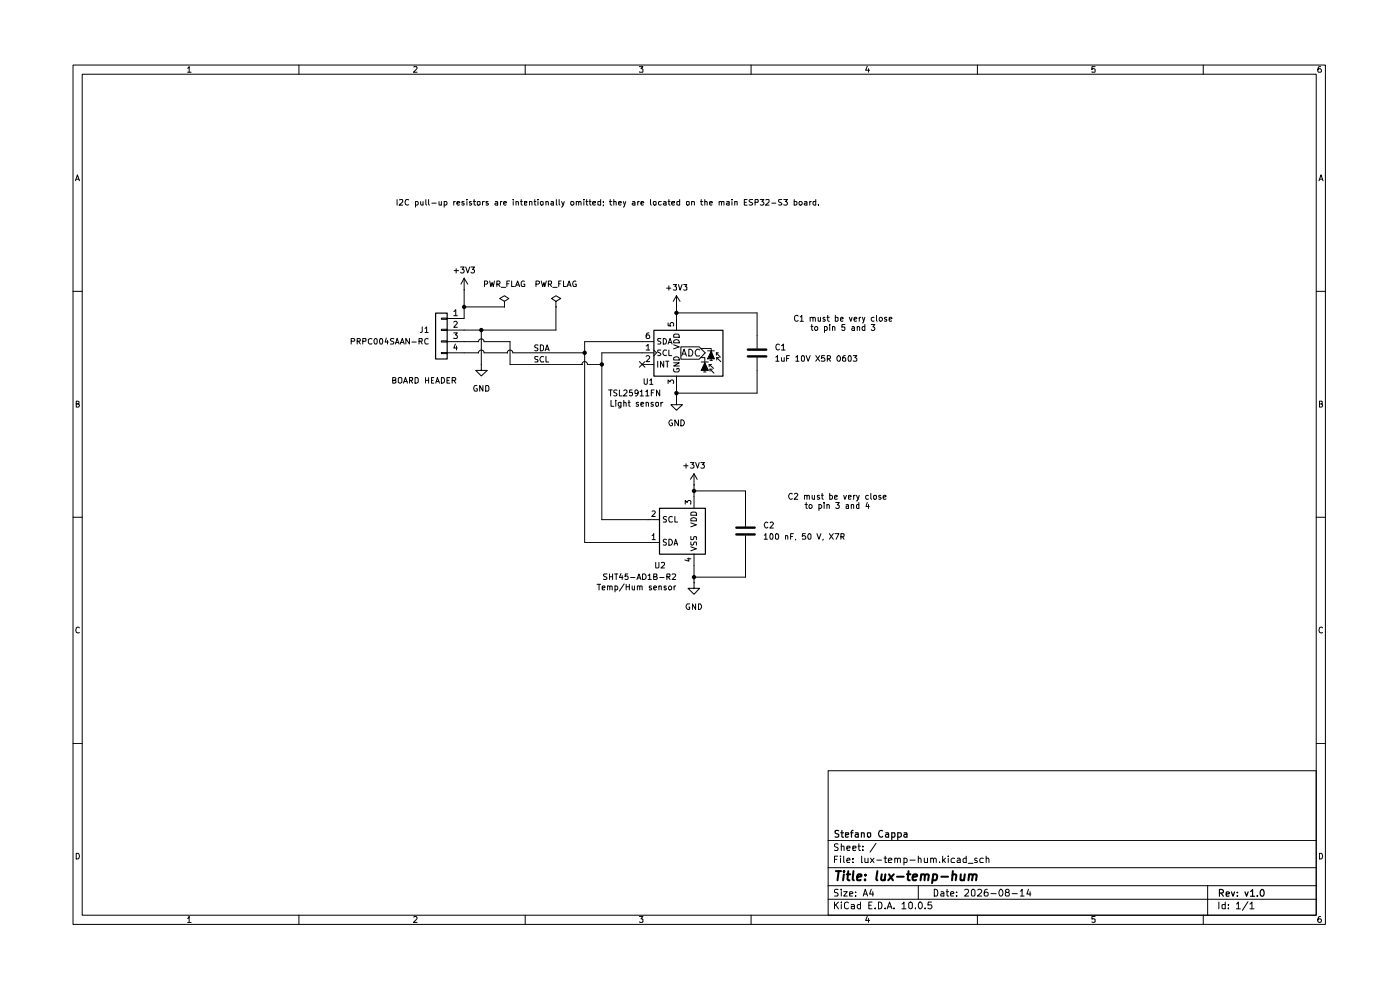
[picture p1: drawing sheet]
<svg xmlns="http://www.w3.org/2000/svg" width="297mm" height="210mm" viewBox="0 0 297 210" stroke-linecap="round" stroke-linejoin="round" font-family="sans-serif">
<g fill="none" stroke="#000" stroke-width=".21">
<path d="M15.5 13.8h265.7v182.3h-265.7zM17.4 15.7h261.8v178.4h-261.8zM39.8 14.5l.3-.4v1.2M39.8 15.3h.8M63.4 13.8v1.9M87.8 14.2l.6-.1 .1 .4-.8 .8h.8M111.4 13.8v1.9M135.6 14.1h.8l-.4 .5 .4 .1v.5h-.8M159.3 13.8v1.9M184 14.1l-.4 .8h.9M184.2 14.6v.7M207.3 13.8v1.9"/>
<path d="M232.3 14.1h-.7v.6l.2-.1 .5 .1-.1 .6-.6-.1M255.3 13.8v1.9M280.2 14.1l-.5 .1a.94 .94 0 0 0 0 1.1h.5l.1-.1v-.4l-.2-.2h-.3l-.2 .2M16 38.4l.4-1.3 .4 1.3M16.2 38h.6M279.8 38.4l.4-1.3 .5 1.3M279.9 38h.6M84.2 42.3v1.2M84.7 42.4l.6-.1 .1 .5-.7 .7h.7M86.7 42.4l-.5-.1a.61 .61 0 0 0-.3 .8 .61 .61 0 0 0 .8 .3M88.1 43.4h.5l.1-.5-.1-.1h-.5v1.1M89.2 42.8v.5l.2 .2 .3-.1"/>
<path d="M89.7 42.8v.7M90.3 42.3v1l.2 .2M90.9 42.3v1l.2 .2M91.6 43.1h.9M93.1 42.8v.6h.5M93.6 42.8v.7M94.2 43.4h.5l.1-.5-.1-.1h-.5v1.1M96.3 42.8v.7M96.3 57.4h1M96.6 42.8h-.3v.1M96.8 57v.9M96.9 43.1l.6-.1-.1-.2h-.4l-.1 .1v.4l.2 .2 .3-.1"/>
<path d="M97.7 56.6h.8l-.5 .5 .5 .3-.1 .4-.5 .1-.2-.2M98.5 42.8h-.5v.1v.2l.5 .1v.2h-.5M98.5 59v8.6h-3.7M98.5 59l-.7 1.3M98.5 59l.7 1.3M98.8 56.6l.4 1.3 .4-1.3M99.1 42.3v.1M99.1 42.8v.7M99.9 56.6h.8l-.5 .5 .4 .1v.6l-.5 .1-.2-.2M100 42.8h-.4v.1l.5 .4-.2 .2-.3-.1M100.4 42.8h.5M100.6 42.3v1l.3 .2"/>
<path d="M101.3 42.8h.6v.6h-.6zM102.4 42.8v.7M102.8 42.8l-.4 .1M103.5 42.8h-.4v.3h.4l.1 .2-.1 .2-.4-.1M103.9 59.6l.2 1.2 .3-.9 .2 .9 .3-1.2M105.1 42.8h.4l.1 .7M105.6 43l-.5 .1-.1 .2 .2 .2 .4-.1M106.2 42.8v.7M106.5 42.8h-.2l-.1 .1M106.8 43.1l.6-.1v-.2h-.5l-.1 .1v.4l.2 .2 .4-.1M108.1 59.6h-.6v1.2M108.5 59.6v1.2h.6"/>
<path d="M108.9 42.3v.1M108.9 42.8v.7M109.5 42.8h.4l.1 .7M109.5 42.8v.7M110.4 42.8h.4M110.6 42.3v1l.2 .2M111.2 43.1l.6-.1v-.2h-.6v.6h.6M111.2 59.7a.45 .45 0 0 0-.6 .2v.6l.1 .3 .6-.1v-.4h-.2M112.3 42.8h.5l.1 .7M112.3 42.8v.7M113.3 42.8h.4M113.5 42.3v1.1l.2 .1"/>
<path d="M114.1 42.3v.1M114.1 42.8v.7M114.7 42.8h.5v.6h-.5zM114.8 59.6l.3 1.2 .3-.9 .2 .9 .3-1.2M115.8 42.8h.4l.1 .7M115.8 42.8v.7M116.9 42.8h.4l.1 .7M117.4 43l-.5 .1-.1 .2 .2 .2 .4-.1M118 42.3v1.1l.2 .1M118.6 42.3v1l.2 .2M119 59.6h-.5v1.2M119.1 42.8l.4 .7"/>
<path d="M119.5 59.6v1.2h.6M119.7 42.8l-.4 1.1h-.2M121.2 42.8h.4l.1 .1v.5h-.5zM122.2 59.7l-.1-.1a.66 .66 0 0 0-.6 .5 .66 .66 0 0 0 .2 .7l.6-.1v-.4h-.3M122.3 42.8h.4l.1 .7M122.3 42.8v.7M122.8 42.9v-.1h.4l.1 .7M123.9 42.3v.1M123.9 42.8v.7M124.3 42.8h.4M124.5 42.3v1.1l.2 .1M125 42.8h.4"/>
<path d="M125.1 42.3v1l.3 .2M125.7 43.1l.6-.1v-.2h-.5l-.1 .1 .1 .5h.5M127.4 42.8h-.6v.6h.6M127.4 42.3v1.2M128 43.4l-.1 .3M128 42.8v.1M129.3 42.8h.5M129.5 42.3v1l.3 .2M130.2 42.8h.4l.1 .7M130.2 42.3v1.2M131.2 43.1l.6-.1-.1-.2h-.4l-.1 .1v.4l.2 .2 .3-.1M132.2 42.8l.3 .7"/>
<path d="M132.8 42.8l-.4 1.1h-.2M134.2 42.8h.4l.1 .7M134.7 43l-.5 .1-.1 .2 .2 .2 .4-.1M135.3 42.8v.7M135.6 42.8h-.2l-.1 .1M136 43.1l.6-.1-.1-.2h-.4l-.1 .1v.4l.1 .2 .4-.1M138 42.3v1l.2 .2M138.7 42.8h.5v.6h-.5zM140.3 42.8h-.5l-.1 .5a.36 .36 0 0 0 .6 .1M140.8 42.8h.4l.1 .7M141.3 43l-.5 .1-.1 .2 .2 .2 .4-.1M141.7 42.8h.5"/>
<path d="M141.9 42.3v1l.3 .2M142.5 43.1l.6-.1v-.2h-.5l-.1 .1 .1 .5h.5M144.2 42.8h-.6v.6h.6M144.2 42.3v1.2M145.6 42.8h.5l.1 .6h-.6zM146.7 42.8h.5l.1 .7M146.7 42.8v.7M148.6 42.8h.5M148.8 42.3v1l.3 .2M149.5 42.8h.4l.1 .7M149.5 42.3v1.2M150.5 43.1l.6-.1-.1-.2h-.4l-.1 .1v.4l.2 .2 .3-.1"/>
<path d="M152.6 42.8h.4l.1 .7M152.6 42.8v.7M153.1 42.9l.1-.1h.4v.7M154.2 42.8h.5v.7M154.7 43l-.5 .1-.1 .2 .2 .2 .4-.1M155.3 42.3v.1M155.3 42.8v.7M155.9 42.8h.5v.7M155.9 42.8v.7M157.9 42.9h.4M158.5 42.3h-.6v1.2h.6M159.7 42.3h-.6l-.2 .2 .3 .4h.2l.3 .3-.1 .2h-.7"/>
<path d="M160.2 42.9h.6v-.6h-.6v1.2M161.3 42.3h.7l-.4 .5 .4 .2v.4h-.7M162.5 42.4l.6-.1v.5l-.7 .7h.7M163.7 43.1h.9M165.9 42.3l-.7 .1v.4l.7 .4-.3 .3-.4-.1M166.3 42.3h.7l-.4 .5 .4 .2v.4h-.7M168.5 42.8h.4l.2 .1-.1 .5h-.5M168.5 42.3v1.2M169.6 42.8h.4l.2 .1-.1 .5h-.5zM170.7 42.8h.4l.1 .7M171.2 43l-.5 .1-.1 .2 .2 .2 .4-.1M171.8 42.8v.7"/>
<path d="M172.1 42.8h-.2l-.1 .1M173.1 42.8h-.6v.5a.36 .36 0 0 0 .6 .1M173.1 42.3v1.2M173.6 43.4v.1M15.5 61.8h1.9M74.5 72.4h.6l.2-.2-.1-.3-.7-.1v1.2M75.8 72.4h.6v-.5l-.6-.1v1.2M76 72.4l.5 .6M77 72.4h.6v-.5l-.6-.1v1.2M78.9 71.9l-.3-.1-.5 .2v.7l.3 .3 .5-.1M79.5 71.9l.3-.1 .2 .2-.1 .9-.4 .1a.94 .94 0 0 1 0-1.1zM80.6 71.9l.3-.1a.86 .86 0 0 1 .1 1.2l-.4-.1z"/>
<path d="M82 71.7l-.3 .9h.7M82.2 72.2v.8M83.6 71.9h-.7l-.1 .2 .3 .3h.2l.3 .3-.2 .3h-.6M83.9 73l.3-1.2 .5 1.2M84 72.6h.6M84.9 73l.4-1.2 .5 1.2M85 72.6h.6M86.9 71.8v1.2l-.8-1.2v1.2M87.4 72.6h.9M88.9 72.4h.6l.1-.5-.7-.1v1.2M89.2 72.4l.4 .6M89.6 69.3v1.1l-.4 .1"/>
<path d="M90.2 69.7l.3-.4v1.2M90.2 70.5h.6M90.8 71.9l-.2-.1a.67 .67 0 0 0-.5 .5 .67 .67 0 0 0 .2 .7l.5-.1M93.6 67.5h1.2v.2h-1.2zM93.6 69.8h1.2v.3h-1.2zM93.6 72.3h1.2v.3h-1.2zM93.6 74.8h1.2v.2h-1.2zM94.8 72.5h6.7M94.8 74.8h6.7M96.3 66l.4-.3v1.3M96.3 68.3l.5-.1 .2 .2-.7 1h.7M96.3 70.6h.7l-.4 .4 .4 .3v.3l-.1 .2-.6-.1"/>
<path d="M96.3 67h.7M96.6 73l-.3 .8h.7M96.9 73.4v.8M98.5 61.5h.1M98.5 65.1h8.5M101.5 74.8h.1M101.5 74.8a.59 .59 0 0 1 .6-.6 .59 .59 0 0 1 .6 .6h4.9M101.5 72.5h.1M101.5 72.5a.59 .59 0 0 1 .6-.6 .59 .59 0 0 1 .6 .6h5.5v4.8h15.2M102.1 77.3v1.3h1.3l-1.3 1.2-1.2-1.2h1.2M102.1 77.3h.1M102.1 70v7.3"/>
<path d="M102.8 60.3l.6-.1v-.5l-.6-.1v1.2M105.4 60.3l.6-.1v-.5l-.6-.1v1.2M105.7 60.3l.4 .5M106.3 61h1M107 63.9l.9-.6-.9-.6-1 .6 1 .6v1.2M107 65.1h.1M107.5 60.2h.4M107.6 74.8h.1M107.6 74.8a.59 .59 0 0 1 .6-.6 .59 .59 0 0 1 .6 .6h15.2M109.4 60.8l.4-1.2 .4 1.2M109.5 60.4h.6M113.7 60.3h.5l.3-.3-.1-.3-.7-.1v1.2"/>
<path d="M114.1 75.7h-.6v.3l.6 .5-.1 .3h-.5M114.1 73.2l-.5-.1-.1 .2v.4l.5 .1 .1 .3-.2 .3-.4-.1M114.6 73.1a.52 .52 0 0 1 .7 .4v.6a.52 .52 0 0 1-.7 .3zM115.3 75.7a.61 .61 0 0 0-.8 .3 .61 .61 0 0 0 .3 .8l.5-.1M115.7 74.4l.4-1.3 .4 1.3M115.8 75.6v1.2h.6M115.8 74.1h.6M116.3 60.3h.5l.2-.2v-.4l-.7-.1v1.2M116.7 60.3l.3 .5M117.3 61h.9M117.9 63.9l1.1-.6-1.1-.6-.9 .6 .9 .6v1.2M117.9 65.1h.1"/>
<path d="M117.9 65.1v4.9h-23.1M118.5 60.2h.4M120.3 60.8l.4-1.2 .5 1.2M120.5 60.4h.6M123.4 77.3h.1M123.4 77.3a.59 .59 0 0 1 .6-.6 .59 .59 0 0 1 .6 .6h3.1M135.6 76.7l1.2 1.2M136.2 77.3h2.5M136.8 76.7l-1.2 1.2M137.1 73.4l.4-.3v1.1M137.1 75.6l.1-.2h.4l.2 .3-.1 .3-.6 .7h.7M137.1 74.2h.7"/>
<path d="M137.7 70.6l-.5 .1a.94 .94 0 0 0 0 1.1h.5l.1-.2v-.3l-.2-.3h-.3l-.2 .3M138.7 72.5h-14.7v42.6h15.9M138.7 74.8h-11v35.4h12.2M138.7 74.2l.6 .6-.6 .7M139.5 76.6v1.3M140.2 74.2l-.7 .1v.4l.7 .4-.2 .3h-.5M140.2 71.9h-.7v.3l.7 .4-.2 .4h-.5M140.7 71.8a.66 .66 0 0 1 .7 .4 .66 .66 0 0 1-.3 .8h-.4zM140.8 76.6v1.3l-.7-1.3v1.3M141.2 76.6h.7M141.4 74.3l-.5-.1a.61 .61 0 0 0-.3 .8 .61 .61 0 0 0 .8 .4M141.4 61.1h.9"/>
<path d="M141.6 76.6v1.3M141.7 68.5v.6l.6 .1-.1-.2v-.3l.2-.3 .4 .1v.7M141.7 73l.5-1.2 .4 1.2M141.9 74.2v1.2h.6M141.9 72.6h.5M141.9 60.6v.9M142.8 60.4h.7l-.3 .4 .3 .1v.6h-.7M142.9 78.2v.5l.3 .2h.6a.52 .52 0 0 0 .2-.8h-.4v.3M142.9 77h1.2l-1.2 .6h1.2M142.9 75.9a.66 .66 0 0 1 .8-.2 .66 .66 0 0 1 .4 .7h-1.2zM142.9 73.1l1.2 .5-1.2 .4M142.9 72.3a.66 .66 0 0 1 .8-.2 .66 .66 0 0 1 .4 .6h-1.2z"/>
<path d="M142.9 71l.3-.1h.6l.3 .3v.3h-1.2zM143.5 65.1h.1M143.5 66.4h17.1v7.5M143.5 62.7v7.3M143.5 79.8v4.9M143.5 62.7l-.7 1.2M143.5 62.7l.8 1.2M143.9 60.4l.4 1.1 .4-1.1M144.4 73.6h3.9l1.3 1.2-1.3 1.4h-3.9zM144.6 75.5l.5-1.4 .5 1.4M144.8 75.1h.7M145 60.4h.7l-.3 .4 .3 .1v.6h-.7"/>
<path d="M146.1 74.1a.78 .78 0 0 1 .9 .5 .78 .78 0 0 1-.4 .9h-.5zM148.4 74.2a.63 .63 0 0 0-.9 .1 .63 .63 0 0 0 .1 .9l.1 .3 .7-.1M148.7 73.9h2.2v2.5M148.7 75.9h.8v2.8M148.8 76.8h1.5M149.3 78.9h.5M149.5 77l.8 1.6h-1.5zM150.1 74.4h1.5M150.4 77.3l1 .8M150.4 77.3h.6M150.4 77.3v.5M150.6 78.3l.9 .9"/>
<path d="M150.6 78.3h.5M150.6 78.3v.4M150.6 76.5h.5M150.9 74.5l.7 1.6h-1.5zM152 74.8h.4M152 74.8l.8 1M152 74.8v.6M152.1 75.9l.8 .8M152.1 75.9h.5M152.1 75.9v.5M160.6 75.9v7.5h-17.1M164.6 75.8l.3-.4v1.2"/>
<path d="M164.6 76.6h.7M165.4 73.1l-.3-.1a.65 .65 0 0 0-.5 .6 .65 .65 0 0 0 .5 .6l.3-.1M165.8 75.9l.1 .7 .5-.1M165.8 73.3l.4-.3v1.2M165.8 74.2h.7M166.4 75.9v.7M166.9 76h.4M167.5 75.4h-.6v1.2M168.8 75.8l.4-.4v1.2M168.8 76.6h.7M169.3 67.1l-.3-.2-.4 .3 .1 .8 .3 .2 .3-.2M169.8 67.2l.3-.3v1.3"/>
<path d="M169.8 68.2h.6M170.1 75.5l.3-.1a.86 .86 0 0 1 .1 1.2h-.3l-.2-.1zM171 75.4l.4 1.2 .5-1.2M171.9 67.4l.4-.1 .2 .2v.7M171.9 67.3v.9M172 69.3h.5M172.2 68.8v1.1l.3 .2M172.5 67.5l.1-.2 .4 .2v.7M173.1 69.3l.4 .2v.3l-.3 .3-.4-.3v-.3zM173.1 75.4l.8 1.2M173.6 67.3v.8l.3 .1 .2-.2M173.9 75.4l-.8 1.2"/>
<path d="M174.1 67.3v.9M174.9 69.3h.4l.2 .2-.1 .5h-.5M174.9 75.4h-.6l-.1 .6 .2-.1h.3l.3 .2v.4l-.2 .1-.6-.1M174.9 69.3v1.2M175 67.4l-.3-.1-.1 .3 .5 .4-.2 .2-.3-.1M175.4 67.3h.5M175.5 76.1l.6-.1v-.5l-.6-.1v1.2M175.6 66.9v1.1l.3 .2M175.8 76.1l.4 .5M176 68.8v.2M176 69.3v.8M176.6 69.4l.2-.1 .3 .1v.7"/>
<path d="M176.6 69.3v.8M177.2 67.4h.6v.6l-.2 .2-.4-.1M177.2 66.9v1.3M177.7 75.5l.3-.1a.84 .84 0 0 1 .1 1.2h-.3a.78 .78 0 0 1-.1-1.1zM178.3 67.7l.6-.1-.2-.3-.4 .2v.5l.2 .2 .3-.1M179.2 68.8h-.6v.6h.6v.5l-.1 .2h-.4l-.1-.2M179.3 75.4l-.4 .1a.94 .94 0 0 0 0 1.1l.5-.1v-.5l-.4-.1-.3 .2M180 75.5l.3-.1a.86 .86 0 0 1 .1 1.2l-.4-.1zM180.2 67.3l.3 .9 .3-.9M180.8 69.3h.3l.2 .1v.7M181 75.4h.8l-.4 .5 .4 .2v.4l-.2 .1-.6-.1M181.2 67.7l.6-.1-.2-.3-.4 .2v.5l.2 .2 .3-.1"/>
<path d="M181.3 69.6h-.5l-.1 .2 .1 .3 .5-.1M181.9 69.4l.1-.1 .4 .1v.7M181.9 69.3v.8M182.3 67.3v.9M182.6 67.3l-.3 .3M183 67.3l.2 .9M183.5 67.3l-.4 1.1-.1 .1M183.5 69.3h-.4l-.2 .2 .1 .5h.5M183.5 68.8v1.3M184.8 68.8h.8l-.4 .5 .3 .1v.6l-.5 .1-.2-.2M185.4 67.4l-.3-.1-.3 .3v.3l.3 .3 .3-.1M185.9 66.9v1.1l.2 .2"/>
<path d="M186.6 67.4l.3-.1 .3 .3v.3l-.3 .3-.4-.3zM188.1 67.4l-.3-.1-.2 .2 .2 .2 .3 .1v.3h-.5M188.6 67.7l.6-.1-.1-.3-.5 .1v.7h.5M279.2 61.8h2M16.2 85.7l.6-.1v-.4l-.6-.1v1.3h.4l.2-.5-.3-.2M83.3 80.7h.4l.3-.3-.2-.3h-.5v1.2l.7-.1v-.4l-.3-.1M84.5 80.3l.2-.2h.4l.2 .2v.8l-.3 .2-.5-.2zM85.6 81.3l.4-1.2 .4 1.2M85.8 80.9h.6M86.9 80.7h.6v-.6h-.6v1.2M87.1 80.7l.4 .6M88.1 80.1h.5l.1 .2v.7l-.3 .3h-.3z"/>
<path d="M90.3 80.1v1.2M90.3 80.7h.6M90.9 80.1v1.2M91.5 80.7h.4M92 80.1h-.5v1.2h.5M92.5 81.3l.3-1.2 .4 1.2M92.5 80.9h.6M93.6 80.1h.5a.66 .66 0 0 1 .2 .7 .66 .66 0 0 1-.7 .5zM94.8 80.7h.4M95.4 80.1h-.6v1.2h.6M95.9 80.7h.6l.2-.4-.2-.2h-.6v1.2M96.3 80.7l.4 .6"/>
<path d="M101.2 81.8a.66 .66 0 0 0-.7 .4 .66 .66 0 0 0 .3 .8l.5-.1v-.4h-.3M102.4 81.8v1.2l-.6-1.2v1.2M103 81.8h.5l.2 .2v.7l-.2 .3h-.5zM129.1 82.7h.8M129.5 82.7v1.3M129.6 84.9v1.3h.6M130.6 84.9v.2M130.6 85.3v.9M130.9 82.8l-.4-.1-.3 .2v.3l.7 .4-.3 .4-.4-.1M131.4 82.7v1.3h.6M131.7 85.3v1.1l-.1 .1h-.4M131.7 85.4a.36 .36 0 0 0-.6 .2l.1 .5h.5"/>
<path d="M132.3 85.4l.4-.1 .1 .2v.7M132.3 82.9l.2-.2h.3l.2 .2v.3l-.8 .8h.8M132.3 84.9v1.3M133.3 85.3h.4M133.4 84.9v1.2l.3 .1M134.1 82.7h-.5l-.1 .6 .6-.1v.7l-.4 .1-.2-.2M135.4 83.2l-.2 .3h-.4l-.1-.6 .4-.2 .3 .3-.2 .8-.4 .2M135.5 85.4l-.4-.1-.1 .2 .1 .3h.4v.3h-.5M135.8 83.1h.2l.1-.4v1.3M135.8 84h.7M136 85.8l.6-.2-.2-.3-.4 .1v.7h.5M136.6 80.3v1a.35 .35 0 0 0 .4 .2 .35 .35 0 0 0 .3-.2v-1"/>
<path d="M137 83.1l.3-.4v1.3M137 84h.7M137.1 85.4l.3-.1 .2 .2v.7M137.1 85.3v.9M137.8 80.7l.4-.4v1.2M137.8 81.5h.7M138.2 83.3h.4M138.6 85.4l-.3-.1-.2 .2 .2 .3h.3v.3h-.5M138.8 82.7h-.6v1.3M139.1 85.4h.6v.6l-.2 .2-.4-.2zM140 82.7v1.3l-.7-1.3v1.3M140.2 85.3v.9"/>
<path d="M140.6 85.3l-.4 .3M141.7 81.4v-.8l.5 .4 .2-.4 .4 .1v.7M142.6 89.2l-.1-.1a.64 .64 0 0 0-.6 .6 .64 .64 0 0 0 .5 .6l.3-.1v-.5h-.3M143.5 84.7v1.1h1.3l-1.3 1.2-1.2-1.2h1.2M143.5 84.7h.1M143.9 89.1v1.2l-.7-1.2v1.2M144.4 89.1a.65 .65 0 0 1 .8 .6 .65 .65 0 0 1-.8 .6zM145 98.8h1M145.5 98.4v.9M146.5 98.1h.7l-.4 .4 .4 .3-.1 .4h-.6M147.6 98.1l.4 1.2 .3-1.2M148.7 98.1h.7l-.4 .4 .3 .1v.6h-.6"/>
<path d="M279.9 85.7l.6-.1v-.4l-.6-.1v1.3l.6-.1 .1-.4-.3-.2M15.5 109.7h1.9M138.3 113.6l.4-.4v1.3M138.3 108.5l.5-.1 .2 .3-.7 .9h.7M138.3 114.5h.7M139.1 119.3l.1 1.2h.4l.2-.2v-1M140.3 119.4h.7v.4l-.8 .7h.8M141.4 114.5h-.6v.5l.5 .1 .1 .3-.3 .3-.4-.1M141.4 109.6h-.6v.5a.47 .47 0 0 1 .5 .1 .47 .47 0 0 1 0 .5h-.6M141.9 114.4a.65 .65 0 0 1 .8 .6 .65 .65 0 0 1-.8 .7zM142.7 109.6h-.1a.45 .45 0 0 0-.7 .2v.7l.2 .2h.6M143 115.7l.3-1.3 .5 1.3"/>
<path d="M143.1 115.3h.6M143.2 109.6v1.1h.6M145.4 106.9v-.7l.4 .4 .2-.4h.4l.2 .1-.1 .6M145.8 118.5h.8M146.1 118.4v.6l-.8-.2M146.6 110.9l1.1 .4-1.1 .5M146.6 110.1a.66 .66 0 0 1 .7-.3 .66 .66 0 0 1 .4 .7h-1.1zM146.6 108.8l.2-.2h.7l.2 .2v.5h-1.1zM146.6 116l1.1 .4-1.1 .4M146.6 115v.6a.47 .47 0 0 0 .5-.1 .47 .47 0 0 0 .1-.4h.5v.6M146.6 113.8v.7h.4l.4-.7 .3 .1v.6M147.2 102.9h.1"/>
<path d="M147.2 104.1h11v7.6M147.2 100.5v7.3M147.2 117.5v6.1M147.2 100.5l-.7 1.2M147.2 100.5l.7 1.2M158.2 113.6v8.8h-11M162.1 113.5l.4-.3v1.2M162.1 114.4h.7M162.9 110.9l-.3-.2a.65 .65 0 0 0-.5 .7 .65 .65 0 0 0 .5 .6l.3-.2M163.4 113.3l.3-.1a.86 .86 0 0 1 .1 1.2l-.4-.1zM163.4 110.9l.4-.2 .3 .4-.8 .9h.8M164.6 113.3l.2-.1a.77 .77 0 0 1 .2 1.2h-.3l-.2-.2z"/>
<path d="M166.6 113.7l.4-.1 .1 .8M166.6 113.6v.8M167.7 113.8h.4M168.1 104.8l-.2-.2a.64 .64 0 0 0-.6 .7 .64 .64 0 0 0 .6 .6l.2-.2M168.3 113.2h-.6v1.2M168.6 104.8l.4-.2 .2 .4-.7 .9h.7M168.8 114.4l-.1 .2M170.7 105.2h.5v.7M170.7 105.1v.8M170.8 107h.5M170.9 113.2h-.6l-.1 .6 .5-.2 .2 .3v.3l-.1 .2-.6-.1M171 106.6v1.2l.3 .1"/>
<path d="M171.2 105.2l.2-.1 .3 .1v.7M171.5 113.3l.3-.1 .2 .3v.7l-.1 .2-.4-.1a.78 .78 0 0 1 0-1zM171.7 107.1l.3-.1 .3 .3v.3l-.3 .3-.4-.3zM172.3 105.1v.6l.2 .2 .3-.2M172.8 105.1v.8M173.3 113.2l.4 1.2 .5-1.2M173.7 107.1l.4-.1 .2 .3v.3l-.2 .3-.4-.1M173.7 107v1.3M173.8 105.2h-.4v.2l.3 .1 .2 .2-.2 .2-.3-.1M174.2 105.1h.5M174.4 104.6v1.1l.3 .2M174.7 114.4l-.2 .2"/>
<path d="M174.8 106.6v.2M174.8 107v.9M175.4 107.2l.2-.2 .3 .2v.7M175.4 107v.9M175.9 113.2l.9 1.2M176 105.2l.4-.1 .2 .2-.1 .5h-.5M176 104.6v1.3M176.8 113.2l-.9 1.2M177 105.5l.6-.2v-.1l-.4-.1-.2 .1v.5l.2 .2 .4-.1M177.1 113.2h.9l-.6 1.2M177.3 106.6h.8l-.5 .5 .5 .3-.1 .4-.5 .1-.2-.2M178.4 113.9h.5l.2-.2v-.4l-.7-.1v1.2"/>
<path d="M178.7 113.9l.4 .5M179 105.1l.2 .8 .4-.8M179.5 107.1h.5v.8M180 105.5l.6-.2-.1-.1h-.5v.6h.5M180 107.4h-.5v.4h.5M180.6 107.2l.2-.2 .3 .1v.8M180.6 107v.9M181.1 105.1v.8M181.4 105.1l-.3 .1v.1M181.7 105.1l.3 .8M182.2 107.1l-.3-.1-.2 .2v.5l.2 .2 .3-.1M182.2 106.6v1.3"/>
<path d="M182.3 105.1l-.3 .8-.1 .4h-.2M184 106.6l-.3 .8h.7M184.2 105.2a.36 .36 0 0 0-.6 .1l.1 .5h.5M184.2 107v.9M184.7 104.6v1.1l.2 .2M185.3 105.2h.6v.5l-.1 .2-.5-.2zM186.9 105.2h-.5v.2l.4 .1 .1 .2-.1 .2-.4-.1M187.4 105.5l.6-.2v-.1l-.5-.1-.1 .1v.5l.1 .2 .5-.1M279.2 109.7h2M16.8 133.2l-.2-.2a.65 .65 0 0 0-.5 .6 .65 .65 0 0 0 .5 .7l.2-.1M126.7 123.9h.7M127.1 123.9v1.2"/>
<path d="M127.8 124.7l.6-.1-.2-.3-.4 .1v.6h.5M128.8 121.7h-.6l-.2 .2 .3 .4h.2l.3 .3-.1 .2h-.7M128.9 124.5l.1-.2 .4 .2v.6M128.9 124.3v.8M129.3 121.7v1.2M129.3 122.3h.7M129.4 124.5l.1-.2 .4 .2v.6M130 121.7v1.2M130.4 121.7h.7M130.5 124.4l.3-.1 .3 .2-.1 .5h-.5M130.5 124.3v1.3M130.7 121.7v1.2"/>
<path d="M131.7 121.7l-.3 .8h.8M132 122.1v.8M132.4 123.9l-1 1.5M132.8 123.9v1.2M132.8 124.5h.7M133.2 121.7h-.5l-.1 .6 .2-.1 .4 .1v.5h-.6M133.5 123.9v1.2M133.8 122.5h.9M134.1 124.3v.7l.2 .1 .3-.1M134.6 124.3v.8M135.1 122.9l.4-1.2 .5 1.2M135.2 124.5l.2-.2 .3 .1v.7"/>
<path d="M135.2 124.3v.8M135.2 122.6h.6M135.7 124.5l.2-.2 .3 .1v.7M136.3 121.7h.5a.66 .66 0 0 1 .2 .8 .66 .66 0 0 1-.7 .4zM137.5 122.1l.3-.4v1.2M137.5 122.9h.7M138.2 124.4h-.5v.3h.4l.2 .3-.2 .1-.4-.1M138.7 124.7l.6-.1-.2-.3-.4 .2v.5l.2 .1 .3-.1M138.7 122.3h.6v-.6h-.6v1.2l.7-.1v-.3l-.3-.2M139.8 124.5l.2-.2 .3 .1v.7M139.8 124.3v.8M140 122.5h.9"/>
<path d="M141.3 124.4h-.4v.3h.3l.2 .3-.2 .1-.3-.1M141.5 122.3h.6v-.6h-.6v1.2M141.7 122.3l.5 .6M141.8 124.5l.4-.2 .3 .2-.1 .5h-.5zM142.6 121.8l.6-.1 .1 .2v.4l-.7 .6h.7M143 124.3v.8M143.3 124.3l-.3 .2M146.3 128.1h-.5a.66 .66 0 0 0-.3 .7 .66 .66 0 0 0 .6 .5l.2-.1v-.4h-.2M147.2 123.6v1.2h1.2l-1.2 1.3-1.2-1.3h1.2M147.2 123.6h.1M147.6 128.1v1.2l-.7-1.2v1.2M148.2 128.1h.4a.66 .66 0 0 1 .2 .7 .66 .66 0 0 1-.6 .5z"/>
<path d="M280.6 133.2l-.3-.2a.65 .65 0 0 0-.5 .6 .65 .65 0 0 0 .5 .7l.3-.1M15.5 157.7h1.9M279.2 157.7h2M175.7 163.5h103.5v30.6h-103.5zM175.7 178.3h103.5M177.8 179.1l-.5-.1-.3 .2v.3l.8 .5-.3 .4-.5-.1M178.5 179.6l.5-.1 .1 .9M178.5 179v1.4M179.7 179.9l.6-.1v-.3h-.6v.2v.6h.6M180.9 179.9l.7-.1-.1-.3h-.6v.8h.6M182 179.5h.5M182.2 179v1.2l.3 .2"/>
<path d="M183 179.5v.2M185.8 178.9l-1.2 1.9M16.2 181a.66 .66 0 0 1 .6 .4 .66 .66 0 0 1-.2 .8h-.4zM39.8 194.8l.3-.4v1.3M39.8 195.7h.8M63.4 194.1v2M87.8 194.6l.4-.2 .3 .4-.8 .9h.8M111.4 194.1v2M135.6 194.4h.8l-.4 .5 .4 .1v.6h-.8M159.3 194.1v2M175.7 190.8h103.5M175.7 187.9h103.5"/>
<path d="M175.7 184.1h103.5M177 191.3v1.5M177 182.3h.5M177.3 191.9l.6 .9M177.7 181.6h-.7v1.4M177.8 188.7h-.7v.6a.53 .53 0 0 1 .6 .2 .53 .53 0 0 1 0 .6h-.7M177.9 191.3l-.9 .9M178.3 181.6v.1M178.3 182v1M178.5 191.3v.2M178.5 188.6v.2M178.5 189.1v1"/>
<path d="M178.5 191.9v.9M179 189.1h.7l-.7 1h.7M179 181.6v1.2l.2 .2M179.7 182.5l.6-.1-.1-.4-.5 .1v.7v.2h.6M180 191.5l-.4-.2-.4 .4v.9l.4 .2 .4-.2M180.3 189.7l.6-.2-.1-.3h-.5v.9h.5M180.6 191.9h.4l.3 .1v.8M180.9 182.9v.1M180.9 182.1v.2M181.3 192.2l-.7 .1v.4h.7M181.5 190v.1M181.5 189.2v.1"/>
<path d="M182.5 191.9h-.4l-.2 .2v.4l.2 .3 .4-.1M182.5 191.3v1.5M182.8 181.6v1.4h.2M183 180.3v.1M183.1 190.1l.5-1.5 .5 1.5M183.2 189.7h.7M183.5 182l.1 1 .5-.1M184 194.4l-.4 .8h.9M184.1 182v1M184.2 194.8v.9M184.3 192h.5M184.7 182l.7 1"/>
<path d="M184.8 188.6l-.3 1.1h.8M185 191.3h-.7v1.5h.7M185.2 189.1v1M185.4 182l-.7 1M185.7 192.6v.2M186 182.5h1M186.3 191.3l.7 .2v1.1l-.3 .2h-.4zM187.5 182h.6M187.8 192.6v.2M187.8 181.6v1.4h.3M188.2 192.8l.5-1.5 .5 1.5M188.4 192.4h.7"/>
<path d="M188.5 182.5l.7-.1-.1-.3-.4-.1-.2 .3v.7h.6M189.7 192.6v.2M189.8 182.2l.2-.2 .3 .1 .1 .9M189.8 182v1M190.4 182.3a.36 .36 0 0 1 .6-.2v.9M191.3 191.8l.5-.5v1.5M191.3 192.8h.9M191.8 182.1a.45 .45 0 0 1 .6 .2v.6l-.6 .1M191.8 182v1.5M192.8 191.6l.3-.3 .4 .3v.9l-.3 .3-.4-.3zM193 182.5h1.1M194.2 192.6v.2"/>
<path d="M194.8 182.2l.2-.2 .3 .1 .1 .9M194.8 181.6v1.4M194.8 187.9v2.9M195 191.4l.2-.1a.76 .76 0 0 1 .5 .8 .76 .76 0 0 1-.5 .7 .97 .97 0 0 1-.2-1.4zM196.1 182l.1 1 .6-.1M196.3 192.6v.2M196.8 182v1M197.4 182.2l.2-.2 .3 .1 .1 .9M197.4 182v1M197.6 191.3h-.7l-.1 .7 .7-.1 .2 .6-.3 .3-.6-.2M198 182.3l.2-.3 .3 .1 .1 .9M198.2 188.6a.8 .8 0 0 1 .8 .6 .8 .8 0 0 1-.3 .9h-.5z"/>
<path d="M199.3 182.9v.1M199.6 189.2l.4-.1 .2 .2v.8h-.6v-.4l.6-.2M200 181.6v1.4M200.1 182.5l.5 .5M200.6 182l-.6 .6M200.7 189.1h.5M200.9 188.6v1.3l.1 .2h.2M201.2 181.6v.1M201.2 182v1M201.7 189.7l.7-.2-.2-.4h-.4l-.1 .2v.6l.1 .2h.5M202.5 182.1a.52 .52 0 0 0-.7 .2l.1 .7h.6M202.9 190v.1"/>
<path d="M202.9 189.2v.1M203.1 182.1l.4-.1 .2 .3v.7h-.6l-.1-.4 .7-.2M204.6 188.8l.6-.2 .3 .4-.1 .3-.8 .8h.9M205 181.6v1.4l-.6-.1-.1-.6a.45 .45 0 0 1 .7-.2M205.4 183.1h1M206.2 188.8l.3-.2 .3 .4v.8l-.1 .3h-.5l-.1-.3zM207.3 182.1l-.4-.1-.1 .3 .1 .2 .4 .2v.3h-.5M207.3 194.1v2M207.4 188.8l.2-.2h.3l.4 .5-.1 .2-.9 .8h1M208.6 182.1a.52 .52 0 0 0-.7 .2l.1 .7h.6M209.2 182.2l.2-.2 .3 .1 .1 .9M209.2 181.6v1.4"/>
<path d="M209.5 188.6l-.5 .2-.2 1 .2 .3 .5-.1v-.7l-.5-.1-.2 .3M210.2 189.6h1.1M212.3 188.6a.87 .87 0 0 1 .2 1.5h-.3l-.3-.5 .1-.6zM213.6 189.3l-.3-.3 .1-.3 .5-.1 .2 .4-.2 .3-.5 .1-.1 .4 .1 .3 .6-.1 .1-.4-.2-.3M214.7 189.6h1.1M216.5 189.1l.3-.5v1.5M216.5 190.1h.8M218.2 188.6l-.4 1.1h.9M218.5 189.1v1M232.3 194.4h-.7v.6h.7v.6h-.7M255.3 194.1v2M256.2 187.9v6.2"/>
<path d="M258.6 191.3v1.5M259.9 191.9h-.7v.7l.3 .2 .4-.1M259.9 191.3v1.5M260.6 192.6v.2M260.6 191.9v.1M262.3 191.8l.4-.5v1.5M262.3 192.8h.8M264.7 191.3l-1.1 1.8M265.2 191.8l.4-.5v1.5M265.2 192.8h.8M279.9 181a.66 .66 0 0 1 .7 .4 .66 .66 0 0 1-.3 .8h-.4zM280.2 194.4a.72 .72 0 0 0-.6 .5 .72 .72 0 0 0 .2 .8l.4-.1a.42 .42 0 0 0 0-.6 .42 .42 0 0 0-.5 0l-.1 .2"/>
</g>
<g fill="none" stroke="#000" stroke-width=".25">
<path d="M92.4 66.4h2.5v9.8h-2.5zM138.7 70.1h14.7v9.7h-14.7zM139.9 107.8h9.7v9.8h-9.7zM177.9 176.2h-.7v.5l.7 .3-.1 .5h-.6M178.3 176.7h.6M178.6 176.1v1.4l.3 .1M179.4 177.1l.6-.1v-.3h-.6v.8h.6M180.5 176.7h.5M181 176.1l-.4 .2v1.3M181.5 176.7h.5l.1 .9M182.1 177h-.5l-.2 .2 .2 .4 .5-.1M182.7 176.7h.6v.9"/>
<path d="M182.7 176.7v.9M184 176.7h.7l-.1 .8-.3 .1-.3-.2zM187.2 176.2a.66 .66 0 0 0-.8 .7 .66 .66 0 0 0 .8 .6v-.1M187.9 176.7h.5l.1 .9M188.5 177h-.5l-.2 .2 .2 .4 .5-.1M189.2 177.5h.6v-.8h-.6v1.4M190.5 177.5a.52 .52 0 0 0 .7-.2l-.2-.6h-.5v1.4M191.8 176.7h.5l.1 .9M192.4 177h-.5l-.2 .2 .2 .4 .5-.1M258.7 189.4h.8v-.5l-.2-.2h-.6v1.4M259 189.4l.5 .7M260.1 189.7l.7-.2-.1-.2h-.6v.7h.6"/>
<path d="M261.2 189.2l.4 .9 .3-.9M262.5 190v.1M262.5 189.3v.1M264.1 189.2l.4 .9 .3-.9M265.3 189.1l.4-.4v1.4M265.3 190.1h.8M266.7 190v.1M267.7 188.7a.76 .76 0 0 1 .5 .7 .76 .76 0 0 1-.5 .7l-.3-.2a.99 .99 0 0 1 .3-1.2z"/>
</g>
<g fill="none" stroke="#000" stroke-width=".42">
<path d="M177.3 184.8h1.1M177.9 184.8l-.2 1.9M179 185.5l-.1 1.2M179.1 184.8l-.2 .1 .1 .1 .1-.2-.1 .2M179.6 185.5h.8M180 184.8l-.2 1.7 .4 .2M181.1 184.8l-.2 1.7 .2 .2M181.8 186.1l.9-.2v-.4h-.5l-.3 .2-.1 .9h.8M183.5 186.6v.1M183.6 185.5v.2M186.1 184.8l-.2 1.7 .2 .2M187.1 185.5l-.1 1.1 .4 .1 .3-.1"/>
<path d="M187.8 185.5l-.1 1.2M188.6 185.5l.8 1.2M189.6 185.5l-1.2 1.2M190.3 186h1.4M192.4 185.5h.8M192.7 184.8l-.1 1.7 .4 .2M193.6 186.1l.9-.2v-.4a.6 .6 0 0 0-.8 .2v.9h.6M195.4 185.6l.3-.1h.4v1.2M195.4 185.5l-.1 1.2M196.2 185.7a.47 .47 0 0 1 .4-.2 .47 .47 0 0 1 .5 .2l-.2 1M198 185.5h.5l.3 .3-.2 .8h-.8M198 185.5l-.3 1.8"/>
<path d="M199.7 186h1.4M202.1 185.6v-.1a.48 .48 0 0 1 .8 .2l-.2 1M202.1 184.8l-.1 1.9M203.8 185.5l-.1 1.1 .6 .1 .2-.1M204.7 185.5l-.2 1.2M205.5 185.6l.1-.1a.48 .48 0 0 1 .8 .2l-.2 1M205.6 185.5l-.2 1.2M206.4 185.7l.2-.2h.5l-.1 1.2"/>
</g>
<path d="M158.7 74.2h3.9M158.7 75.6h3.9M156.2 111.9h3.9M156.2 113.4h3.9" fill="none" stroke="#000" stroke-width=".51"/>
<g fill="#000">
<path d="M149.5 77l.8 1.6h-1.5zM150.9 74.5l.7 1.6h-1.5z"/>
<circle cx="98.5" cy="65.1" r=".47"/>
<circle cx="102.1" cy="70" r=".47"/>
<circle cx="124" cy="74.8" r=".47"/>
<circle cx="127.7" cy="77.3" r=".47"/>
<circle cx="143.5" cy="66.4" r=".47"/>
<circle cx="143.5" cy="83.4" r=".47"/>
<circle cx="147.2" cy="104.1" r=".47"/>
<circle cx="147.2" cy="122.4" r=".47"/>
</g>
</svg>
